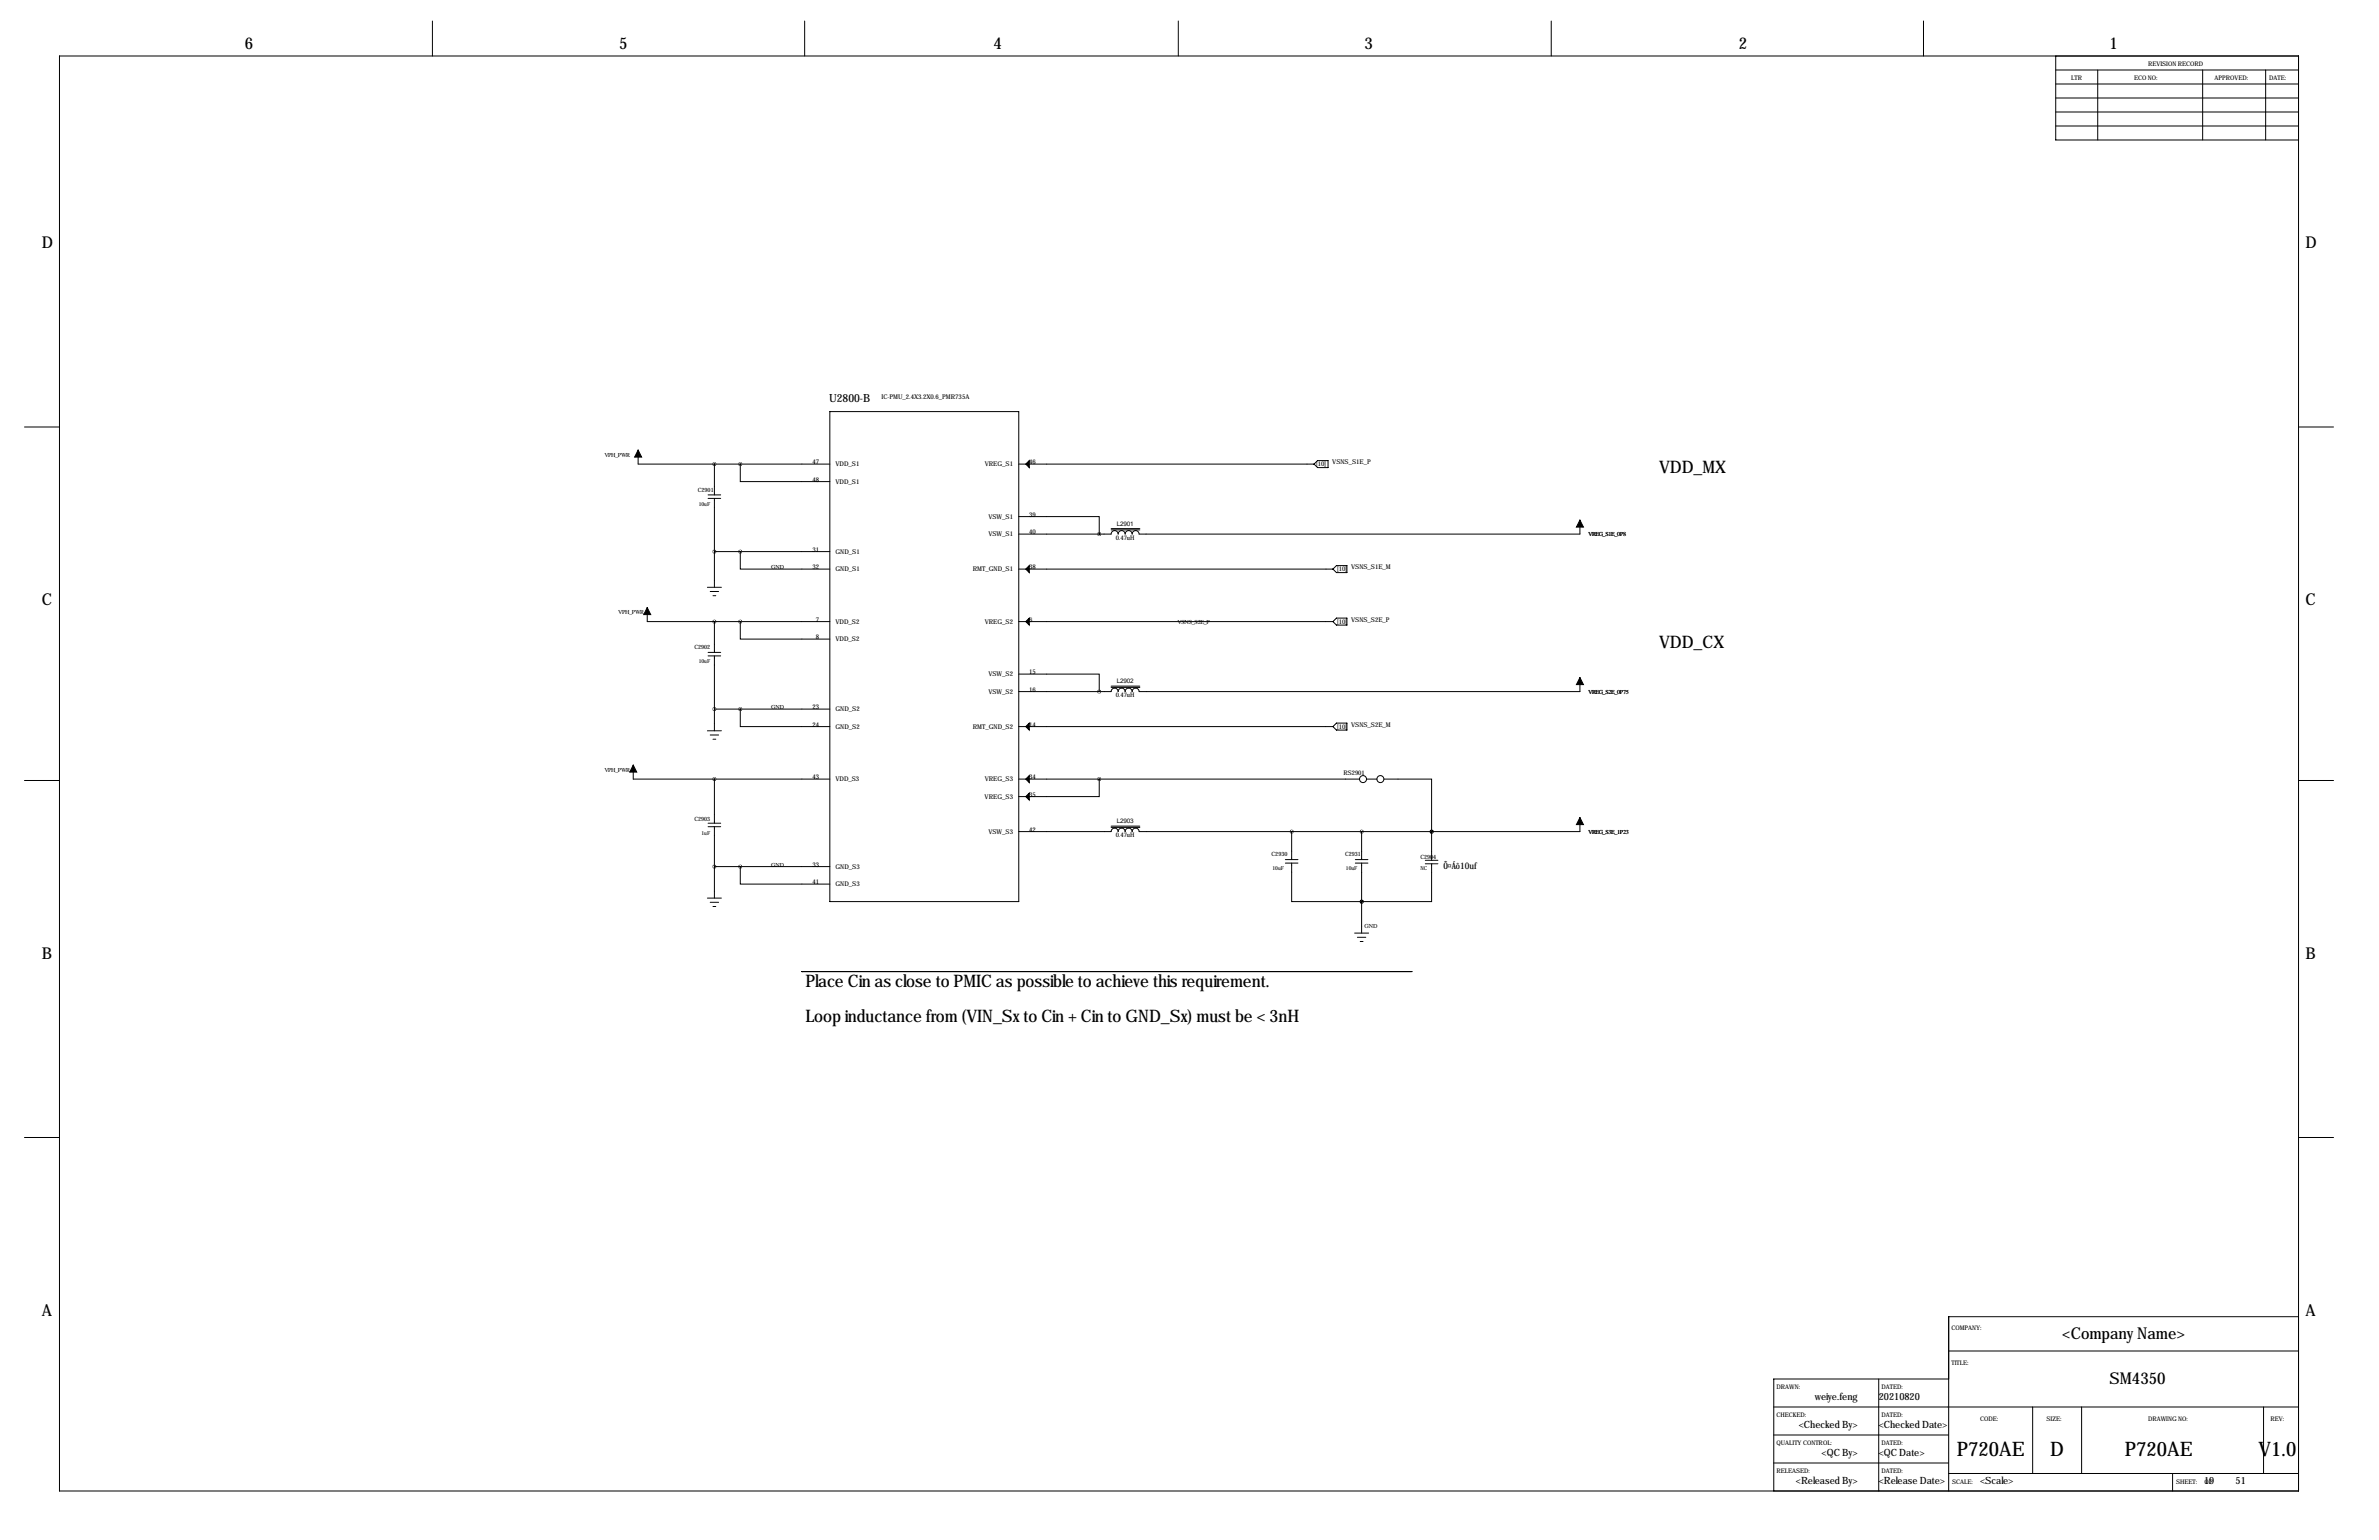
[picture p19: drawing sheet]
<svg xmlns="http://www.w3.org/2000/svg" width="864mm" height="559mm" viewBox="0 0 864 559" stroke-linecap="round" stroke-linejoin="round" font-family="sans-serif">
<defs><g id="words">
<g font-size="7.3">
<text x="710.4" y="528.2">P720AE</text>
<text x="744.3" y="528.2">D</text>
<text x="771.3" y="528.2">P720AE</text>
<text x="819.9" y="528.2">V1.0</text>
</g>
<g font-size="6.3">
<text x="602.2" y="171.4">VDD_MX</text>
<text x="602.2" y="234.9">VDD_CX</text>
<text x="292.4" y="358">Place Cin as close to PMIC as possible to achieve this requirement.</text>
<text x="292.4" y="370.7">Loop inductance from (VIN_Sx to Cin + Cin to GND_Sx) must be &lt; 3nH</text>
</g>
<g font-size="5.9">
<text x="88.9" y="17.8">6</text>
<text x="224.8" y="17.8">5</text>
<text x="360.7" y="17.8">4</text>
<text x="495.3" y="17.8">3</text>
<text x="631.2" y="17.8">2</text>
<text x="765.8" y="17.8">1</text>
<text x="15.2" y="90.2">D</text>
<text x="836.9" y="90.2">D</text>
<text x="15.2" y="219.7">C</text>
<text x="836.9" y="219.7">C</text>
<text x="15.2" y="348">B</text>
<text x="836.9" y="348">B</text>
<text x="15.2" y="477.5">A</text>
<text x="836.9" y="477.5">A</text>
<text x="748.6" y="485.8">&lt;Company Name&gt;</text>
<text x="765.8" y="502.4">SM4350</text>
</g>
<text font-size="4.1" x="301" y="146">U2800-B</text>
<g font-size="3.6">
<text x="658.8" y="507.9">weiye.feng</text>
<text x="682" y="507.9">20210820</text>
<text x="653" y="518.1">&lt;Checked By&gt;</text>
<text x="682" y="518.1">&lt;Checked Date&gt;</text>
<text x="661.3" y="528.3">&lt;QC By&gt;</text>
<text x="682" y="528.3">&lt;QC Date&gt;</text>
<text x="651.9" y="538.4">&lt;Released By&gt;</text>
<text x="682" y="538.4">&lt;Release Date&gt;</text>
<text x="718.8" y="538.4">&lt;Scale&gt;</text>
<text x="800.1" y="538.4">19</text>
<text x="811.5" y="538.4">51</text>
</g>
<text font-size="3.3" x="524" y="315.2">Ô¤Áô10uf</text>
<g font-size="2.4">
<text x="320" y="144.8">IC-PMU_2.4X3.2X0.6_PMR735A</text>
<text x="295" y="168.4">47</text>
<text x="303.3" y="169.2">VDD_S1</text>
<text x="357.5" y="169.2">VREG_S1</text>
<text x="373.6" y="168.4">46</text>
<text x="477.8" y="169.2">[10]</text>
<text x="483.6" y="168.4">VSNS_S1E_P</text>
<text x="295" y="174.8">48</text>
<text x="303.3" y="175.5">VDD_S1</text>
<text x="358.8" y="188.2">VSW_S1</text>
<text x="373.6" y="187.5">39</text>
<text x="358.8" y="194.6">VSW_S1</text>
<text x="373.6" y="193.8">40</text>
<text x="295" y="200.2">31</text>
<text x="303.3" y="200.9">GND_S1</text>
<text x="295" y="206.5">32</text>
<text x="303.3" y="207.3">GND_S1</text>
<text x="353.1" y="207.3">RMT_GND_S1</text>
<text x="373.6" y="206.5">38</text>
<text x="485.4" y="207.3">[10]</text>
<text x="490.5" y="206.5">VSNS_S1E_M</text>
<text x="296.2" y="225.6">7</text>
<text x="303.3" y="226.3">VDD_S2</text>
<text x="357.5" y="226.3">VREG_S2</text>
<text x="373.6" y="225.6">6</text>
<text x="485.4" y="226.4">[10]</text>
<text x="490.5" y="225.6">VSNS_S2E_P</text>
<text x="296.2" y="231.9">8</text>
<text x="303.3" y="232.7">VDD_S2</text>
<text x="358.8" y="245.4">VSW_S2</text>
<text x="373.6" y="244.6">15</text>
<text x="358.8" y="251.7">VSW_S2</text>
<text x="373.6" y="251">16</text>
<text x="295" y="257.3">23</text>
<text x="295" y="263.7">24</text>
<text x="303.3" y="258.1">GND_S2</text>
<text x="373.6" y="263.7">14</text>
<text x="490.5" y="263.7">VSNS_S2E_M</text>
<text x="303.3" y="264.4">GND_S2</text>
<text x="353.1" y="264.4">RMT_GND_S2</text>
<text x="485.4" y="264.5">[10]</text>
<text x="295" y="282.7">43</text>
<text x="303.3" y="283.5">VDD_S3</text>
<text x="357.4" y="283.5">VREG_S3</text>
<text x="373.6" y="282.7">34</text>
<text x="357.4" y="289.8">VREG_S3</text>
<text x="373.6" y="289.1">35</text>
<text x="358.8" y="302.5">VSW_S3</text>
<text x="373.6" y="301.8">42</text>
<text x="295" y="314.5">33</text>
<text x="303.3" y="315.2">GND_S3</text>
<text x="295" y="320.8">41</text>
<text x="303.3" y="321.6">GND_S3</text>
</g>
<g font-size="2.3">
<text x="751.8" y="29.2">LTR</text>
<text x="774.7" y="29.2">ECO NO:</text>
<text x="779.8" y="24.1">REVISION RECORD</text>
<text x="803.9" y="29.2">APPROVED:</text>
<text x="823.7" y="29.2">DATE:</text>
<text x="405.5" y="190.8">L2901</text>
<text x="405" y="195.8">0.47uH</text>
<text x="405.5" y="247.9">L2902</text>
<text x="405" y="253">0.47uH</text>
<text x="487.7" y="281.2">RS2901</text>
<text x="405.5" y="298.7">L2903</text>
<text x="405" y="303.8">0.47uH</text>
<text x="708.4" y="482.6">COMPANY:</text>
<text x="708.4" y="495.3">TITLE:</text>
<text x="644.9" y="504.2">DRAWN:</text>
<text x="683" y="504.2">DATED:</text>
<text x="644.9" y="514.3">CHECKED:</text>
<text x="683" y="514.3">DATED:</text>
<text x="718.8" y="515.6">CODE:</text>
<text x="742.9" y="515.6">SIZE:</text>
<text x="779.8" y="515.6">DRAWING NO:</text>
<text x="824.2" y="515.6">REV:</text>
<text x="644.9" y="524.5">QUALITY CONTROL:</text>
<text x="683" y="524.5">DATED:</text>
<text x="644.9" y="534.7">RELEASED:</text>
<text x="683" y="534.7">DATED:</text>
<text x="708.7" y="538.5">SCALE:</text>
<text x="789.9" y="538.5">SHEET:</text>
<text x="800.2" y="538.5">OF</text>
</g>
<g font-size="2.2">
<text x="219.4" y="165.8">VPH_PWR</text>
<text x="576.6" y="194.5">VREG_S1E_0P8</text>
<text x="279.9" y="206.5">GND</text>
<text x="224.5" y="223">VPH_PWR</text>
<text x="427.5" y="226.3">VSNS_S2E_P</text>
<text x="576.6" y="251.7">VREG_S2E_0P75</text>
<text x="279.9" y="257.3">GND</text>
<text x="219.4" y="280.1">VPH_PWR</text>
<text x="576.6" y="302.5">VREG_S3E_1P23</text>
<text x="279.9" y="314.5">GND</text>
<text x="495.3" y="336.8">GND</text>
</g>
<g font-size="2.1">
<text x="253.3" y="178.5">C2901</text>
<text x="252.1" y="235.7">C2902</text>
<text x="252.1" y="297.9">C2903</text>
<text x="461.6" y="310.6">C2930</text>
<text x="488.3" y="310.6">C2931</text>
<text x="515.6" y="311.9">C2904</text>
</g>
<g font-size="2">
<text x="253.6" y="183.5">10uF</text>
<text x="253.6" y="240.7">10uF</text>
<text x="254.7" y="302.9">1uF</text>
<text x="461.9" y="315.6">10uF</text>
<text x="488.6" y="315.6">10uF</text>
<text x="515.7" y="315.6">NC</text>
</g>
</g></defs>
<g fill="none" stroke="#000" stroke-width=".36">
<path d="M157 7.6v12.7M292.1 7.6v12.7M427.7 7.6v12.7M563.1 7.6v12.7M698.2 7.6v12.7M21.6 20.3h812.8v520.7h-812.8zM746.3 20.3v30.5h88.1M746.3 35.6h88.1M746.3 30.5h88.1M746.3 25.4h88.1M761.5 25.4v25.4M799.6 25.4v25.4"/>
<path d="M822.5 25.4v25.4M746.3 45.7h88.1M746.3 40.6h88.1M8.9 154.9h12.7M301.2 149.4h68.6v177.8h-68.6zM834.4 154.9h12.7M231.6 163.3v5.1h69.6M257 179.6h4.6M259.3 168.4v11.2M268.7 168.4v6.4h32.5M369.8 168.4h107.2M477 168.4l1.3-1.3h3.8v2.6h-3.8z"/>
<path d="M257 180.8h4.6M259.3 180.8v32.3M369.8 187.5h29.2v6.3M403.4 192.3h10.4M403.4 191.8h10.4M573.5 188.7v5.1h-160a1.27 1.27 0 0 0-1.3-1.3 1.27 1.27 0 0 0-1.2 1.3 1.27 1.27 0 0 0-1.3-1.3 1.27 1.27 0 0 0-1.3 1.3 1.27 1.27 0 0 0-1.2-1.3 1.27 1.27 0 0 0-1.3 1.3 1.27 1.27 0 0 0-1.3-1.3 1.27 1.27 0 0 0-1.2 1.3h-33.6M256.8 213.1h5.1M257.8 214.6h3.1M258.8 216.2h1M259.3 200.2h41.9M268.7 200.2v6.3h32.5M369.8 206.5h114.1"/>
<path d="M483.9 206.5l1.2-1.3h3.9v2.6h-3.9zM234.9 220.5l.1 5.1h66.2M257 238h4.6M257 236.7h4.6M259.3 238v27.2M259.3 225.6v11.1M268.7 225.6v6.3h32.5M369.8 225.6h114.1M483.9 225.6l1.2-1.3h3.9v2.5h-3.9zM268.7 257.3v6.4h32.5M301.2 257.3h-41.9M369.8 244.6h29.2v6.4"/>
<path d="M403.4 249.4h10.4M403.4 249h10.4M573.5 245.9v5.1h-160a1.27 1.27 0 0 0-1.3-1.3 1.27 1.27 0 0 0-1.2 1.3 1.27 1.27 0 0 0-1.3-1.3 1.27 1.27 0 0 0-1.3 1.3 1.27 1.27 0 0 0-1.2-1.3 1.27 1.27 0 0 0-1.3 1.3 1.27 1.27 0 0 0-1.3-1.3 1.27 1.27 0 0 0-1.2 1.3h-33.6M229.9 277.6v5.1h71.3M256.8 265.2h5.1M257.8 266.7h3.1M258.8 268.2h1M369.8 263.7h114.1M483.9 263.7l1.2-1.3h3.9v2.5h-3.9zM8.9 283.2h12.7M257 300h4.6M257 298.7h4.6"/>
<path d="M259.3 300v25.9M259.3 282.7v16M369.8 282.7h123.7M399 282.7v6.4h-29.2M403.4 299.8h10.4M496.1 282.7h3.8M502.4 282.7h17.3v19.1M573.5 296.7v5.1h-160a1.27 1.27 0 0 0-1.3-1.3 1.27 1.27 0 0 0-1.2 1.3 1.27 1.27 0 0 0-1.3-1.3 1.27 1.27 0 0 0-1.3 1.3 1.27 1.27 0 0 0-1.2-1.3 1.27 1.27 0 0 0-1.3 1.3 1.27 1.27 0 0 0-1.3-1.3 1.27 1.27 0 0 0-1.2 1.3h-33.6M834.4 283.2h12.7M268.7 314.5v6.3h32.5M301.2 314.5h-41.9M403.4 300.2h10.4"/>
<path d="M466.6 313.2h4.6M466.6 311.9h4.6M468.9 313.2v14h25.4M468.9 301.8v10.1M492 313.2h4.6M492 311.9h4.6M494.3 313.2v25.4M494.3 301.8v10.1M517.4 312.2h4.6M517.4 313.4h4.6M519.7 313.4v13.8h-25.4M519.7 301.8h.1"/>
<path d="M519.7 301.8v10.4M256.8 325.9h5.1M257.8 327.4h3.1M258.8 328.9h1M491.7 338.6h5.1M494.3 327.2h.1M291.1 352.6h.1M291.1 352.6h221.2M492.8 340.1h3M493.8 341.6h1M512.3 352.6h.1M8.9 412.8h12.7"/>
<path d="M834.4 412.8h12.7M834.4 477.8h-127v63.2M707.4 490.2h127M643.9 510.5h190.5M682 500.4v40.6M707.4 500.4h-63.5v40.6M737.9 510.5v24.2M755.6 510.5v24.2M821.7 510.5v24.2M643.9 530.9h63.5M643.9 520.7h63.5M707.4 534.7h127"/>
<path d="M788.7 534.7v6.3"/>
<circle cx="494.8" cy="282.7" r="1.27"/>
<circle cx="501.1" cy="282.7" r="1.27"/>
</g>
<path d="M231.6 163.3l1.3 2.6h-2.5zM372.4 168.4l1.2-1.3v2.6zM573.5 188.7l1.3 2.6h-2.5zM373.6 205.2v2.6l-1.2-1.3zM234.9 220.5l1.3 2.5h-2.5zM372.4 225.6l1.2-1.3v2.5zM573.5 245.9l1.3 2.5h-2.5zM229.9 277.6l1.2 2.6h-2.5zM372.4 263.7l1.2-1.3v2.5zM372.4 282.7l1.2-1.3v2.6zM372.4 289.1l1.2-1.3v2.5zM573.5 296.7l1.3 2.5h-2.5z" fill="#000" stroke="#000" stroke-width=".36"/>
<path d="M259.3 257.3a.05 .05 0 0 0 .1 0 .05 .05 0 0 0-.1 0zM268.7 257.3a.05 .05 0 0 0 .1 0 .05 .05 0 0 0-.1 0zM259.3 314.5a.05 .05 0 0 0 .1 0 .05 .05 0 0 0-.1 0zM268.7 314.5a.05 .05 0 0 0 .1 0 .05 .05 0 0 0-.1 0zM268.7 200.2a.05 .05 0 0 0 .1 0 .05 .05 0 0 0-.1 0zM259.3 200.2a.05 .05 0 0 0 .1 0 .05 .05 0 0 0-.1 0zM494.2 327.2a.05 .05 0 0 0 .1 0 .05 .05 0 0 0-.1 0zM259.3 282.7a.05 .05 0 0 0 .1 0 .05 .05 0 0 0-.1 0zM268.7 168.4a.05 .05 0 0 0 .1 0 .05 .05 0 0 0-.1 0zM259.3 168.4a.05 .05 0 0 0 .1 0 .05 .05 0 0 0-.1 0zM399 193.8a.05 .05 0 0 0 .1 0 .05 .05 0 0 0-.1 0zM268.7 225.6a.05 .05 0 0 0 .1 0 .05 .05 0 0 0-.1 0zM259.3 225.6a.05 .05 0 0 0 .1 0 .05 .05 0 0 0-.1 0zM494.2 301.8a.05 .05 0 0 0 .1 0 .05 .05 0 0 0-.1 0zM519.6 301.8a.05 .05 0 0 0 .1 0 .05 .05 0 0 0-.1 0zM468.8 301.8a.05 .05 0 0 0 .1 0 .05 .05 0 0 0-.1 0zM399 251a.05 .05 0 0 0 .1 0 .05 .05 0 0 0-.1 0zM399 282.7a.05 .05 0 0 0 .1 0 .05 .05 0 0 0-.1 0zM494.2 327.2a.05 .05 0 0 0 .1 0 .05 .05 0 0 0-.1 0zM519.6 301.8a.05 .05 0 0 0 .1 0 .05 .05 0 0 0-.1 0z" fill="#000" stroke="#000" stroke-width="1.3"/>
<use href="#words"/>
</svg>
